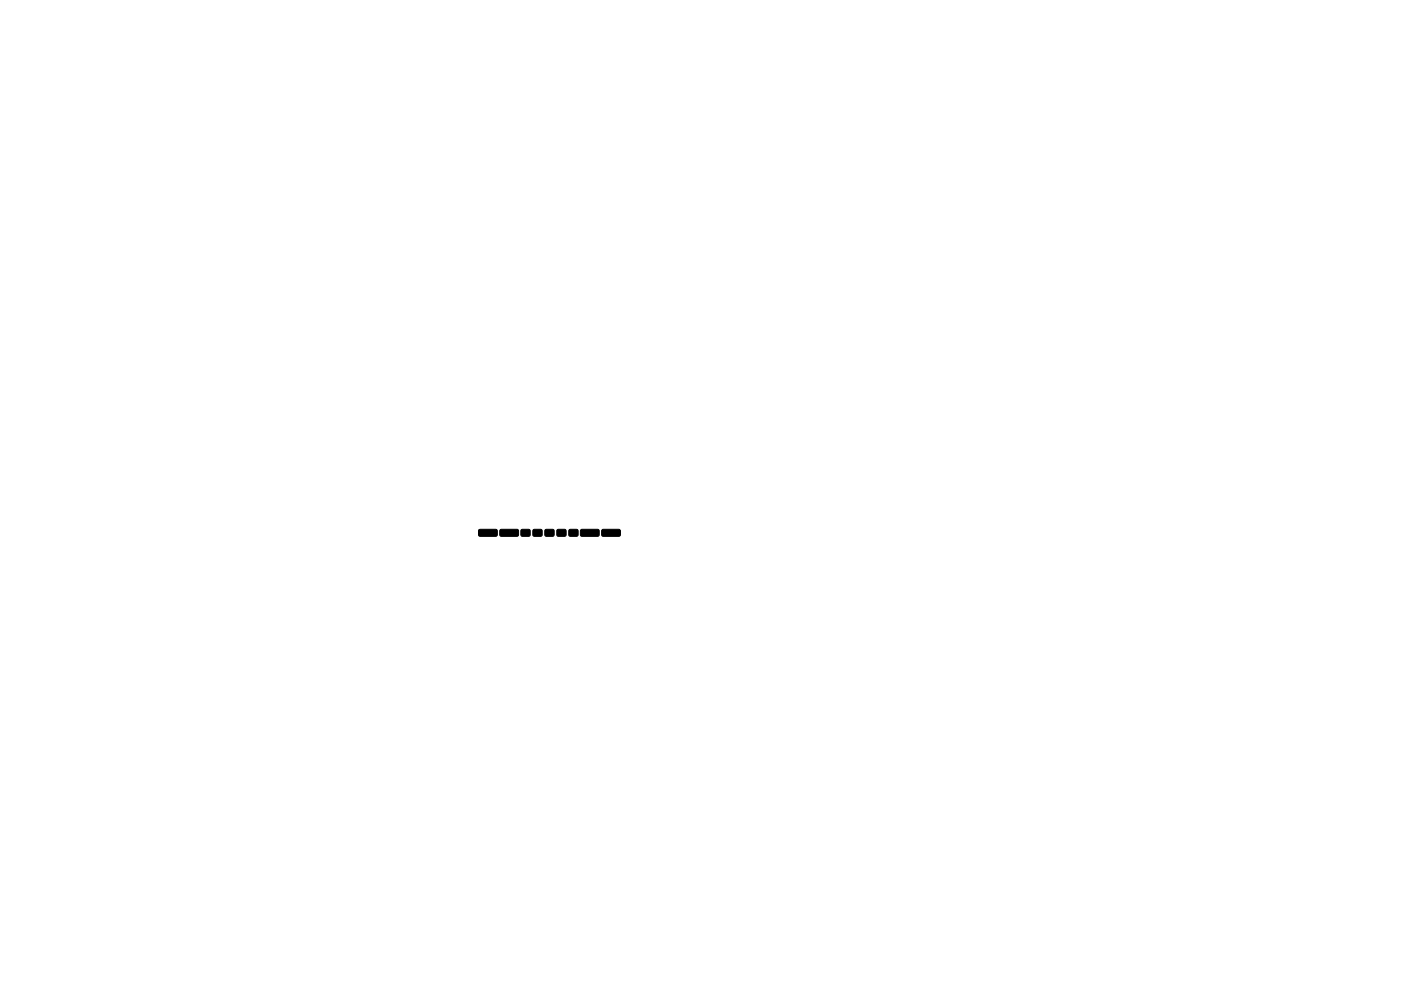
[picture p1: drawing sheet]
<svg xmlns="http://www.w3.org/2000/svg" width="297mm" height="210mm" viewBox="0 0 297 210" stroke-linecap="round" stroke-linejoin="round" font-family="sans-serif">
<path d="M101.6 112.4l3.6-.1 .2 .3v.9l-.3 .3h-3.4l-.2-.3zM106.1 112.4l3.6-.1 .2 .3v.9l-.3 .3h-3.4l-.2-.3zM110.5 112.4h1.8l.1 .3v.9l-.3 .2-1.5-.1-.2-.3zM113.1 112.4h1.7l.2 .3-.1 .9-.3 .2-1.5-.1-.1-.3zM115.6 112.4h1.7l.2 .3-.1 .9-.3 .2-1.4-.1-.2-.3zM118.1 112.4h1.8l.1 .3v.9l-.3 .2-1.5-.1-.2-.3zM120.7 112.4h1.7l.2 .3-.1 .9-.3 .2-1.5-.1-.1-.3zM123.2 112.4l3.6-.1 .2 .3v.9l-.3 .3h-3.4l-.2-.3zM127.7 112.4l3.6-.1 .2 .3v.9l-.3 .3h-3.4l-.2-.3z" fill="#000" stroke="#000" stroke-width=".21"/>
</svg>
